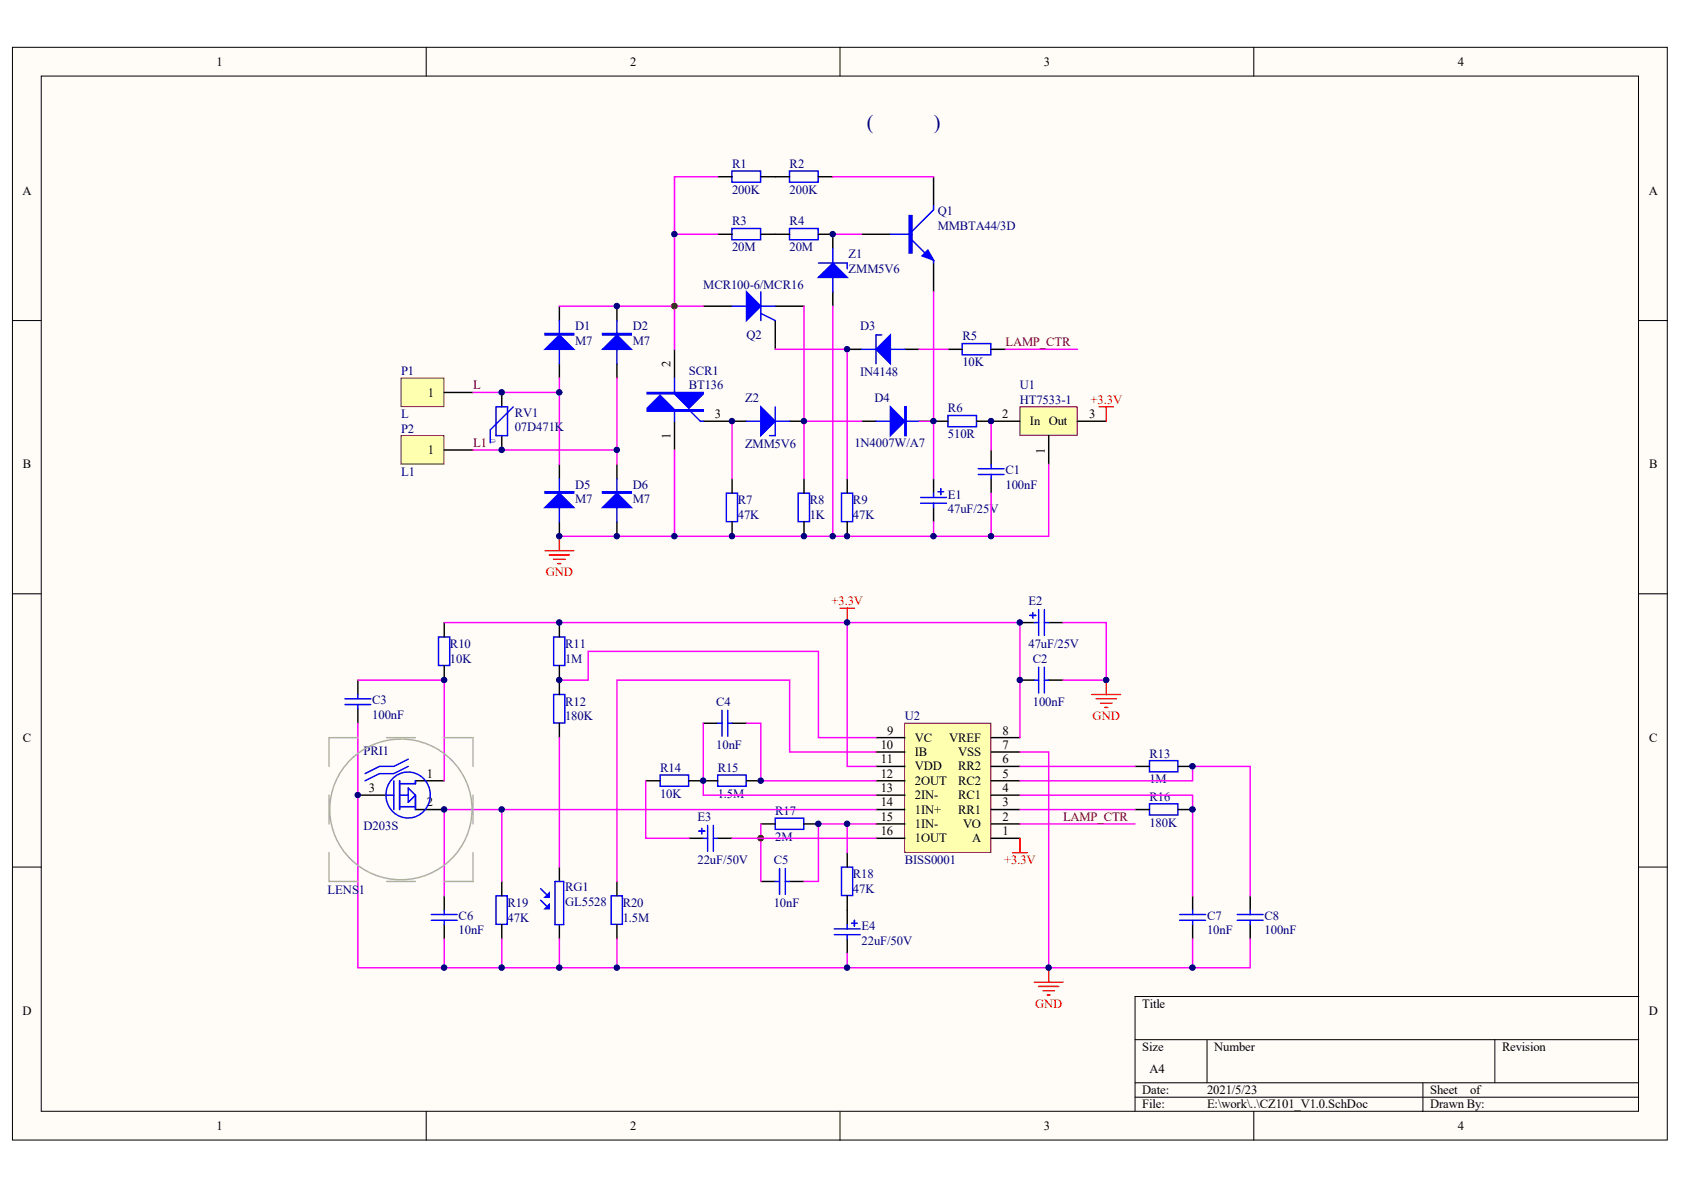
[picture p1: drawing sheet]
<svg xmlns="http://www.w3.org/2000/svg" width="297mm" height="210mm" viewBox="0 0 297 210" stroke-linecap="round" stroke-linejoin="round" font-family="sans-serif">
<defs><g id="words">
<g font-size="3.6" fill="#000080">
<text x="152.9" y="22.7">(</text>
<text x="164.7" y="22.7">)</text>
</g>
<g font-size="2.2">
<text x="38.2" y="11.6">1</text>
<text x="111.2" y="11.6">2</text>
<text x="184.1" y="11.6">3</text>
<text x="257.1" y="11.6">4</text>
<text x="3.9" y="34.4">A</text>
<text x="290.8" y="34.4">A</text>
<text x="118.3" y="64.7" transform="rotate(-90 118.3 64.7)">2</text>
<text x="75.5" y="69.9">1</text>
<text x="118.3" y="77.5" transform="rotate(-90 118.3 77.5)">1</text>
<text x="126.1" y="73.8">3</text>
<text x="176.8" y="73.8">2</text>
<text x="181.7" y="75">In Out</text>
<text x="192.1" y="73.8">3</text>
<text x="4" y="82.6">B</text>
<text x="75.5" y="80.1">1</text>
<text x="184.3" y="80" transform="rotate(-90 184.3 80)">1</text>
<text x="290.9" y="82.6">B</text>
<text x="4" y="130.8">C</text>
<text x="156.5" y="129.6">9</text>
<text x="161.4" y="130.8">VC</text>
<text x="167.4" y="130.8">VREF</text>
<text x="176.9" y="129.6">8</text>
<text x="290.9" y="130.8">C</text>
<text x="75.3" y="137.2">1</text>
<text x="155.4" y="132.1">10</text>
<text x="155.4" y="134.6">11</text>
<text x="155.4" y="137.2">12</text>
<text x="161.4" y="133.4">IB</text>
<text x="161.4" y="135.9">VDD</text>
<text x="169" y="135.9">RR2</text>
<text x="169" y="133.4">VSS</text>
<text x="176.9" y="137.2">5</text>
<text x="176.9" y="134.6">6</text>
<text x="176.9" y="132.1">7</text>
<text x="65.1" y="139.7">3</text>
<text x="75.3" y="142.2">2</text>
<text x="155.4" y="139.7">13</text>
<text x="155.4" y="142.2">14</text>
<text x="161.4" y="138.4">2OUT</text>
<text x="161.4" y="141">2IN-</text>
<text x="161.4" y="143.5">1IN+</text>
<text x="169" y="143.5">RR1</text>
<text x="169" y="141">RC1</text>
<text x="169" y="138.4">RC2</text>
<text x="176.9" y="142.2">3</text>
<text x="176.9" y="139.7">4</text>
<text x="155.4" y="144.8">15</text>
<text x="155.4" y="147.3">16</text>
<text x="161.4" y="146.1">1IN-</text>
<text x="161.4" y="148.6">1OUT</text>
<text x="169.9" y="146.1">VO</text>
<text x="171.5" y="148.6">A</text>
<text x="176.9" y="147.3">1</text>
<text x="176.9" y="144.8">2</text>
<text x="3.9" y="179">D</text>
<text x="201.5" y="177.8">Title</text>
<text x="290.8" y="179">D</text>
<text x="201.5" y="185.4">Size</text>
<text x="214.2" y="185.4">Number</text>
<text x="264.9" y="185.4">Revision</text>
<text x="202.8" y="189.2">A4</text>
<text x="201.5" y="193">Date:</text>
<text x="201.5" y="195.5">File:</text>
<text x="212.9" y="193">2021/5/23</text>
<text x="212.9" y="195.5">E:\work\..\CZ101_V1.0.SchDoc</text>
<text x="252.3" y="193">Sheet</text>
<text x="252.3" y="195.5">Drawn By:</text>
<text x="259.3" y="193">of</text>
<text x="38.2" y="199.3">1</text>
<text x="111.2" y="199.3">2</text>
<text x="184.1" y="199.3">3</text>
<text x="257.1" y="199.3">4</text>
</g>
<g font-size="2.2" fill="#000080">
<text x="129.1" y="29.6">R1</text>
<text x="139.3" y="29.6">R2</text>
<text x="129.1" y="34.2">200K</text>
<text x="139.3" y="34.2">200K</text>
<text x="129.1" y="39.8">R3</text>
<text x="139.3" y="39.8">R4</text>
<text x="165.4" y="38">Q1</text>
<text x="165.4" y="40.5">MMBTA44/3D</text>
<text x="129.1" y="44.3">20M</text>
<text x="139.3" y="44.3">20M</text>
<text x="149.7" y="45.6">Z1</text>
<text x="124.1" y="50.9">MCR100-6/MCR16</text>
<text x="149.7" y="48.1">ZMM5V6</text>
<text x="101.5" y="58.3">D1</text>
<text x="111.6" y="58.3">D2</text>
<text x="131.7" y="59.8">Q2</text>
<text x="151.7" y="58.3">D3</text>
<text x="101.5" y="60.8">M7</text>
<text x="111.6" y="60.8">M7</text>
<text x="169.7" y="60.1">R5</text>
<text x="169.7" y="64.6">10K</text>
<text x="70.7" y="66.1">P1</text>
<text x="121.5" y="66.1">SCR1</text>
<text x="121.5" y="68.7">BT136</text>
<text x="131.4" y="71">Z2</text>
<text x="151.7" y="66.4">IN4148</text>
<text x="154.3" y="71">D4</text>
<text x="179.9" y="68.7">U1</text>
<text x="179.9" y="71.2">HT7533-1</text>
<text x="70.7" y="73.8">L</text>
<text x="70.7" y="76.3">P2</text>
<text x="90.8" y="73.5">RV1</text>
<text x="90.8" y="76">07D471K</text>
<text x="167.2" y="72.7">R6</text>
<text x="167.2" y="77.3">510R</text>
<text x="70.7" y="83.9">L1</text>
<text x="131.4" y="79.1">ZMM5V6</text>
<text x="150.7" y="78.8">1N4007W/A7</text>
<text x="177.4" y="83.6">C1</text>
<text x="101.5" y="86.2">D5</text>
<text x="101.5" y="88.7">M7</text>
<text x="111.6" y="86.2">D6</text>
<text x="111.6" y="88.7">M7</text>
<text x="130.1" y="89">R7</text>
<text x="142.8" y="89">R8</text>
<text x="150.5" y="89">R9</text>
<text x="167.2" y="88">E1</text>
<text x="177.4" y="86.2">100nF</text>
<text x="130.1" y="91.5">47K</text>
<text x="142.8" y="91.5">1K</text>
<text x="150.5" y="91.5">47K</text>
<text x="167.2" y="90.5">47uF/25V</text>
<text x="181.4" y="106.7">E2</text>
<text x="79.4" y="114.3">R10</text>
<text x="79.4" y="116.9">10K</text>
<text x="99.7" y="114.3">R11</text>
<text x="99.7" y="116.9">1M</text>
<text x="181.4" y="114.3">47uF/25V</text>
<text x="182.2" y="116.9">C2</text>
<text x="65.7" y="124.2">C3</text>
<text x="99.7" y="124.5">R12</text>
<text x="126.3" y="124.5">C4</text>
<text x="182.2" y="124.5">100nF</text>
<text x="65.7" y="126.8">100nF</text>
<text x="99.7" y="127">180K</text>
<text x="159.6" y="127">U2</text>
<text x="64.1" y="133.1">PRI1</text>
<text x="116.4" y="136.2">R14</text>
<text x="126.3" y="132.1">10nF</text>
<text x="126.6" y="136.2">R15</text>
<text x="202.8" y="133.6">R13</text>
<text x="116.4" y="140.7">10K</text>
<text x="126.6" y="140.7">1.5M</text>
<text x="136.7" y="143.8">R17</text>
<text x="202.8" y="138.2">1M</text>
<text x="202.8" y="141.2">R16</text>
<text x="64.1" y="146.3">D203S</text>
<text x="123" y="144.8">E3</text>
<text x="136.7" y="148.3">2M</text>
<text x="202.8" y="145.8">180K</text>
<text x="123" y="152.4">22uF/50V</text>
<text x="136.5" y="152.4">C5</text>
<text x="150.5" y="154.9">R18</text>
<text x="159.6" y="152.4">BISS0001</text>
<text x="57.8" y="157.7">LENS</text>
<text x="63.3" y="157.7">1</text>
<text x="89.5" y="160">R19</text>
<text x="99.7" y="157.2">RG1</text>
<text x="99.7" y="159.8">GL5528</text>
<text x="109.8" y="160">R20</text>
<text x="136.5" y="160">10nF</text>
<text x="150.5" y="157.5">47K</text>
<text x="80.9" y="162.3">C6</text>
<text x="80.9" y="164.8">10nF</text>
<text x="89.5" y="162.5">47K</text>
<text x="109.8" y="162.5">1.5M</text>
<text x="152" y="164.1">E4</text>
<text x="152" y="166.6">22uF/50V</text>
<text x="212.9" y="162.3">C7</text>
<text x="212.9" y="164.8">10nF</text>
<text x="223.1" y="162.3">C8</text>
<text x="223.1" y="164.8">100nF</text>
</g>
<g font-size="2.2" fill="#800000">
<text x="177.4" y="61.1">LAMP_CTR</text>
<text x="83.4" y="68.7">L</text>
<text x="83.4" y="78.8">L1</text>
<text x="187.5" y="144.8">LAMP_CTR</text>
</g>
<g font-size="2.2" fill="#f00">
<text x="192.4" y="71.2">+3.3V</text>
<text x="96.3" y="101.7">GND</text>
<text x="146.7" y="106.7">+3.3V</text>
<text x="192.7" y="127">GND</text>
<text x="177.1" y="152.4">+3.3V</text>
<text x="182.6" y="177.8">GND</text>
</g>
<text font-size="1.1" fill="#000080" x="87.4" y="78.1" transform="rotate(-90 87.4 78.1)">U</text>
</g></defs>
<g fill="#fffcf8" stroke="#000" stroke-width=".18">
<path d="M2.2 8.3h291.9v192.8h-291.9z"/>
<path d="M7.3 13.4h281.7v182.6h-281.7z"/>
</g>
<g fill="none" stroke="#000" stroke-width=".18">
<path d="M75.2 8.3v5.1M148.2 8.3v5.1M221.2 8.3v5.1M2.2 56.5h5.1M289.1 56.5h5M2.2 104.7h5.1M289.1 104.7h5M2.2 152.9h5.1M289.1 152.9h5M289.1 175.8h-88.9v20.3M75.2 196.1v5M148.2 196.1v5"/>
<path d="M200.2 183.4h88.9M200.2 191h88.9M200.2 193.5h88.9M212.9 183.4v7.6M221.2 196.1v5M251 191v5.1M263.7 183.4v7.6"/>
</g>
<g fill="#000080" stroke="#000080" stroke-width=".18">
<circle cx="118.9" cy="54" r=".48"/>
<circle cx="134.2" cy="147.8" r=".48"/>
</g>
<path d="M70.7 66.7h7.6v5h-7.6z" fill="#ffffb0" stroke="#800000" stroke-width=".18"/>
<path d="M78.4 69.2h5" fill="none" stroke="#000" stroke-width=".25"/>
<path d="M70.7 76.8h7.6v5.1h-7.6z" fill="#ffffb0" stroke="#800000" stroke-width=".18"/>
<g fill="none" stroke="#000" stroke-width=".25">
<path d="M126.6 31.2h2.5M134.2 31.2h5.1M144.4 31.2h2.5M98.7 54v2.5M108.8 54v2.5M126.6 41.3h2.5M134.2 41.3h5.1M144.4 41.3h2.5v2.6M146.9 51.5v2.5M78.4 79.4h5M98.7 64.2v2.5M108.8 64.2v2.5"/>
<path d="M119 61.6v5.1M119 74.3v5.1M124.1 74.3h7.6M139.3 74.3h2.5M149.4 61.6h2.6M159.6 61.6h2.5M164.7 74.3h2.5M172.3 74.3h2.5M98.7 81.9v2.5M98.7 92.1v2.5M108.8 81.9v2.5M108.8 92.1v2.5"/>
<path d="M141.8 84.4v2.6M141.8 92.1v2.5M149.4 84.4v2.6M149.4 92.1v2.5M78.4 109.8v2.6M78.4 117.4v2.6M98.7 109.8v2.6M98.7 117.4v5.1M98.7 127.6v2.5M113.9 137.7h2.5M121.5 137.7h5.1M131.7 137.7h2.5"/>
<path d="M200.2 135.2h2.6M207.8 135.2h2.6M149.4 150.4v2.5M149.4 158v2.6M200.2 142.8h2.6M207.8 142.8h2.6"/>
</g>
<g fill="none" stroke="#00f" stroke-width=".25">
<path d="M129.1 30.2h5.1v1.9h-5.1zM139.3 30.2h5v1.9h-5zM98.7 56.5v7.7M108.8 56.5v7.7M129.1 40.3h5.1v2h-5.1zM139.3 40.3h5v2h-5zM144.4 46.4h5v1M146.9 43.9v2.5M146.9 48.9v2.6M155.5 59.1h-1v5.1M119 66.7v2.8M119 72.3v2"/>
<path d="M121.8 72.5l1.7 1.8h.6M131.7 74.3h2.5M136.7 74.3h2.6M136.7 71.8v5h-1M152 61.6h2.5M157.1 61.6h2.5M167.2 73.3h5v2h-5zM98.7 84.4v7.7M108.8 84.4v7.7M140.8 87h2v5h-2zM148.4 87h2v5h-2zM77.3 112.4h2v5h-2z"/>
<path d="M97.6 112.4h2v5h-2zM97.6 122.5h2v5h-2zM116.4 136.7h5.1v2h-5.1zM126.6 136.7h5v2h-5zM202.8 134.2h5v1.9h-5zM148.4 152.9h2v5.1h-2zM202.8 141.8h5v2h-5z"/>
</g>
<g fill="#00f" stroke="#00f" stroke-width=".25">
<path d="M96.1 61.6l2.6-2.5 2.5 2.5z"/>
<path d="M106.3 61.6l2.5-2.5 2.6 2.5z"/>
<path d="M96.1 89.5l2.6-2.5 2.5 2.5z"/>
<path d="M106.3 89.5l2.5-2.5 2.6 2.5z"/>
<path d="M154.5 61.6l2.6-2.5v5.1z"/>
<path d="M134.2 71.8l2.5 2.5-2.5 2.5z"/>
<path d="M144.4 48.9l2.5-2.5 2.5 2.5z"/>
<path d="M96.1 58.8h5.1v.3h-5.1z" fill-rule="evenodd"/>
<path d="M106.3 58.8h5.1v.3h-5.1z" fill-rule="evenodd"/>
<path d="M96.1 86.7h5.1v.3h-5.1z" fill-rule="evenodd"/>
<path d="M106.3 86.7h5.1v.3h-5.1z" fill-rule="evenodd"/>
<path d="M114.2 69.2h9.9v.3l-2.6 2.5-2.5-2.5h-4.8z" fill-rule="evenodd"/>
<path d="M114.2 72l2.2-2.3 2.6 2.6h5.1v.2h-9.9z" fill-rule="evenodd"/>
</g>
<path d="M179.9 71.8h10.1v5h-10.1z" fill="#ffffb0" stroke="#800000" stroke-width=".18"/>
<g fill="none" stroke="#000" stroke-width=".25">
<path d="M164.7 31.2v5M124.1 54h5M136.7 54h5.1M136.7 56.5v5.1M152 41.3h5.1M164.7 46.4v5.1M174.8 74.3h5.1M185 76.8v5.1M190.1 74.3h5M129.1 84.4v2.6M129.1 92.1v2.5M108.8 155.5v2.5"/>
<path d="M108.8 163.1v2.5"/>
</g>
<path d="M164.7 36.2v.8l-3.8 3.8M129.1 54h7.6M134.2 55.3l2.5 1.2M134.2 51.5v5M157.1 41.3h3.8M160.9 42.3l2.2 2.3M164.7 45.9v.5M128.1 87h2v5h-2zM107.8 158h2v5h-2z" fill="none" stroke="#00f" stroke-width=".25"/>
<g fill="#00f" stroke="#00f" stroke-width=".25">
<path d="M131.7 51.5l2.5 2.5-2.5 2.5z"/>
<path d="M162.6 45.1l1.1-1 1 1.8z"/>
<path d="M160.4 38h.5v6.6h-.5z" fill-rule="evenodd"/>
</g>
<path d="M159.6 127.6h15.2v22.8h-15.2z" fill="#ffffb0" stroke="#800000" stroke-width=".18"/>
<g fill="none" stroke="#000" stroke-width=".25">
<path d="M88.5 69.2v2.6M88.5 76.8v2.6M152 74.3h2.5M162.1 74.3h2.6M167.2 61.6h2.5M174.8 79.4v2.5M174.8 61.6h2.6M164.7 84.4v2.6M164.7 89.5v2.6M174.8 84.4v2.6M63.1 120v2.5M179.9 120h2.5"/>
<path d="M179.9 109.8h2.5M185 120h2.5M185 109.8h2.5M63.1 125v2.6M73.3 137.7h5.1M124.1 127.6h2.5M129.1 127.6h2.6M154.5 137.7h5.1M154.5 135.2h5.1M154.5 132.6h5.1M154.5 130.1h5.1M174.8 137.7h5.1"/>
<path d="M174.8 135.2h5.1M174.8 132.6h5.1M174.8 130.1h5.1M63.1 140.3h5.1M73.3 142.8h5.1M78.4 158v2.6M88.5 155.5v2.5M98.7 152.9v2.6M121.5 147.9h2.6M126.6 147.9h2.5M134.2 145.3h2.5M134.2 155.5h2.5"/>
<path d="M139.3 155.5h2.5M141.8 145.3h2.6M154.5 147.9h5.1M154.5 145.3h5.1M154.5 142.8h5.1M154.5 140.3h5.1M174.8 147.9h5.1M174.8 145.3h5.1M174.8 142.8h5.1M174.8 140.3h5.1M210.4 158v2.6M220.5 158v2.6"/>
<path d="M78.4 163.1v2.5M88.5 163.1v2.5M98.7 163.1v2.5M149.4 160.6v2.5M149.4 165.6v2.6M210.4 163.1v2.5M220.5 163.1v2.5"/>
</g>
<g fill="none" stroke="#00f" stroke-width=".25">
<path d="M87.5 71.8h2v5h-2zM90.5 71.8l-4 4v2.3M154.5 74.3h7.6M169.7 60.6h5.1v2h-5.1zM162.4 88.8h4.6M162.4 87.7h4.6M164.7 87v.7M164.7 88.8v.7M165.4 86.7h1M165.9 86.2v1M172.5 83.7h4.6M172.5 82.7h4.6"/>
<path d="M174.8 81.9v.8M174.8 83.7v.7M181.7 108.5h1M182.2 108v1.1M182.4 120h.8M182.4 109.8h.8M183.2 107.5v4.6M183.2 117.7v4.5M184.2 120h.8M184.2 107.5v4.6M184.2 117.7v4.5M184.2 109.8h.8"/>
<path d="M60.8 124.3h4.6M60.8 123.3h4.6M63.1 122.5v.8M63.1 124.3v.7M69.5 137.7v5.1M70.5 137.7v5.1M72 135.2l-2.5 1.3h-2.6l-2.5 1.2M72 133.9l-2.5 1.3h-2.6l-2.5 1.3M72 139l1.3 1.3-1.3 1.2zM73.3 137.7v.5h-2.8M75.8 139.3a3.9 3.9 0 0 0-4.8-3 3.9 3.9 0 0 0-2.8 4.9 3.9 3.9 0 0 0 4.7 3 3.9 3.9 0 0 0 2.9-4.8M126.6 127.6h.8"/>
<path d="M127.4 125.3v4.6M128.4 127.6h.7M128.4 125.3v4.6M68.2 140.3h1.3M70.5 142.3h2.8M70.5 140.3h1.5M73.3 140.3v2.5M87.5 158h2v5h-2zM95.4 158.8l1 1M95.4 156.7l1 1.1M97.9 155.5h1.5v7.6h-1.5zM123.3 146.6h1"/>
<path d="M123.8 146.1v1M124.1 147.9h.7M124.8 145.6v4.6M125.8 147.9h.8M125.8 145.6v4.6M136.7 144.3h5.1v2h-5.1zM136.7 155.5h.8M137.5 153.2v4.6M138.5 155.5h.8M138.5 153.2v4.6M76.1 161.3h4.5M76.1 162.3h4.5"/>
<path d="M78.4 160.6v.7M78.4 162.3v.8M147.2 164.9h4.5M147.2 163.9h4.5M149.4 163.1v.8M149.4 164.9v.7M150.2 162.8h1M150.7 162.3v1M208.1 161.3h4.6M208.1 162.3h4.6M210.4 160.6v.7M210.4 162.3v.8"/>
<path d="M218.2 161.3h4.6M218.2 162.3h4.6M220.5 160.6v.7M220.5 162.3v.8"/>
</g>
<g fill="#00f" stroke="#00f" stroke-width=".25">
<path d="M96.1 160.3l.8-.8v.8z"/>
<path d="M96.1 158.3l.8-.8v.8z"/>
<path d="M157.1 71.8l2.5 2.5-2.5 2.5z"/>
<path d="M159.6 71.8h.2v5h-.2z" fill-rule="evenodd"/>
</g>
<g fill="none" stroke="#f0f" stroke-width=".25">
<path d="M126.6 31.2h-7.6v30.4M146.9 31.2h17.8M98.7 54h25.4M119 41.3h7.6M141.8 54v30.4M146.9 54v40.6M146.9 41.3h5.1M164.7 51.5v22.8h-2.6M83.4 79.4h25.4M83.4 69.2h15.3M98.7 66.7v15.2M108.8 66.7v15.2"/>
<path d="M119 79.4v15.2M129.1 74.3v10.1M136.7 61.6h12.7v22.8M141.8 74.3h10.2M162.1 61.6h5.1M164.7 74.3v10.1M174.8 74.3v5.1M177.4 61.6h12.7M164.7 92.1v2.5M174.8 87v7.6M185 81.9v12.7h-86.3M63.1 120h15.3v17.7"/>
<path d="M78.4 109.8h101.5v20.3M98.7 120h5v-5.1h40.7v15.2h10.1M149.4 109.8v25.4h5.1M187.5 109.8h7.6v10.2h-7.6M63.1 127.6v43.1h157.4v-5.1M98.7 130.1v22.8M113.9 137.7v10.2h7.6M124.1 127.6v12.7h30.4M131.7 127.6h2.5v10.1h20.3M154.5 132.6h-15.2v-12.6h-30.5v35.5M179.9 132.6h5.1v38.1M179.9 137.7h30.5v-2.5h10.1v22.8"/>
<path d="M179.9 135.2h20.3M88.5 142.8v12.7M129.1 147.9h25.4M134.2 145.3v10.2M149.4 145.3h-5v10.2h-2.6M154.5 145.3h-5.1v5.1M154.5 142.8h-76.1v15.2M179.9 140.3h30.5v17.7M179.9 145.3h20.3M179.9 142.8h20.3M78.4 165.6v5.1M88.5 165.6v5.1"/>
<path d="M98.7 165.6v5.1M108.8 165.6v5.1M149.4 168.2v2.5M210.4 165.6v5.1"/>
</g>
<g fill="none" stroke="#f00" stroke-width=".25">
<path d="M193.9 71.8h2.5M195.1 71.8v2.5M96.1 97.1h5.1M96.9 97.9h3.5M97.6 98.7h2.1M98.4 99.4h.5M98.7 94.6v2.5M148.2 107.3h2.5M149.4 107.3v2.5M195.1 120v2.5M192.6 122.5h5.1M193.4 123.3h3.5"/>
<path d="M194.1 124h2M194.9 124.8h.5M178.6 150.4h2.6M179.9 147.9v2.5M182.4 173.2h5.1M183.2 174h3.6M184 174.8h2M184.7 175.5h.5M185 170.7v2.5"/>
</g>
<g fill="#800000" stroke="#800000" stroke-width=".18">
<circle cx="118.9" cy="54" r=".48"/>
<circle cx="134.2" cy="147.8" r=".48"/>
</g>
<path d="M63.1 130.1h-5.1v5.1M68.2 130.1h5.1M78.4 130.1h5v5.1M58 140.3v5M58 150.4v5.1h5.1M68.2 155.5h5.1M83 145.1a12.5 12.5 0 0 0-14.1-14.6 12.5 12.5 0 0 0-9.3 18 12.6 12.6 0 0 0 12.9 6.6 12.6 12.6 0 0 0 10.5-9.9M83.4 140.3v5M83.4 150.4v5.1h-5" fill="none" stroke="#acb1a2" stroke-width=".25"/>
<g fill="#000080" stroke="#000080" stroke-width=".18">
<circle cx="63.1" cy="140.2" r=".48"/>
<circle cx="78.3" cy="170.7" r=".48"/>
<circle cx="78.3" cy="142.8" r=".48"/>
<circle cx="78.3" cy="119.9" r=".48"/>
<circle cx="88.5" cy="170.7" r=".48"/>
<circle cx="88.5" cy="142.8" r=".48"/>
<circle cx="88.5" cy="79.4" r=".48"/>
<circle cx="88.5" cy="69.2" r=".48"/>
<circle cx="98.6" cy="170.7" r=".48"/>
<circle cx="98.6" cy="119.9" r=".48"/>
<circle cx="98.6" cy="109.8" r=".48"/>
<circle cx="98.6" cy="94.6" r=".48"/>
<circle cx="98.6" cy="69.2" r=".48"/>
<circle cx="108.8" cy="170.7" r=".48"/>
<circle cx="108.8" cy="94.6" r=".48"/>
<circle cx="108.8" cy="79.4" r=".48"/>
<circle cx="108.8" cy="54" r=".48"/>
<circle cx="118.9" cy="94.6" r=".48"/>
<circle cx="118.9" cy="41.3" r=".48"/>
<circle cx="124" cy="137.7" r=".48"/>
<circle cx="129.1" cy="94.6" r=".48"/>
<circle cx="129.1" cy="74.3" r=".48"/>
<circle cx="134.2" cy="137.7" r=".48"/>
<circle cx="141.8" cy="94.6" r=".48"/>
<circle cx="141.8" cy="74.3" r=".48"/>
<circle cx="144.3" cy="145.3" r=".48"/>
<circle cx="146.9" cy="94.6" r=".48"/>
<circle cx="146.9" cy="41.3" r=".48"/>
<circle cx="149.4" cy="170.7" r=".48"/>
<circle cx="149.4" cy="145.3" r=".48"/>
<circle cx="149.4" cy="109.8" r=".48"/>
<circle cx="149.4" cy="94.6" r=".48"/>
<circle cx="149.4" cy="61.6" r=".48"/>
<circle cx="164.6" cy="94.6" r=".48"/>
<circle cx="164.6" cy="74.3" r=".48"/>
<circle cx="174.8" cy="94.6" r=".48"/>
<circle cx="174.8" cy="74.3" r=".48"/>
<circle cx="179.9" cy="119.9" r=".48"/>
<circle cx="179.9" cy="109.8" r=".48"/>
<circle cx="185" cy="170.7" r=".48"/>
<circle cx="195.1" cy="119.9" r=".48"/>
<circle cx="210.3" cy="170.7" r=".49"/>
<circle cx="210.3" cy="142.8" r=".49"/>
<circle cx="210.3" cy="135.2" r=".49"/>
</g>
<use href="#words"/>
</svg>
